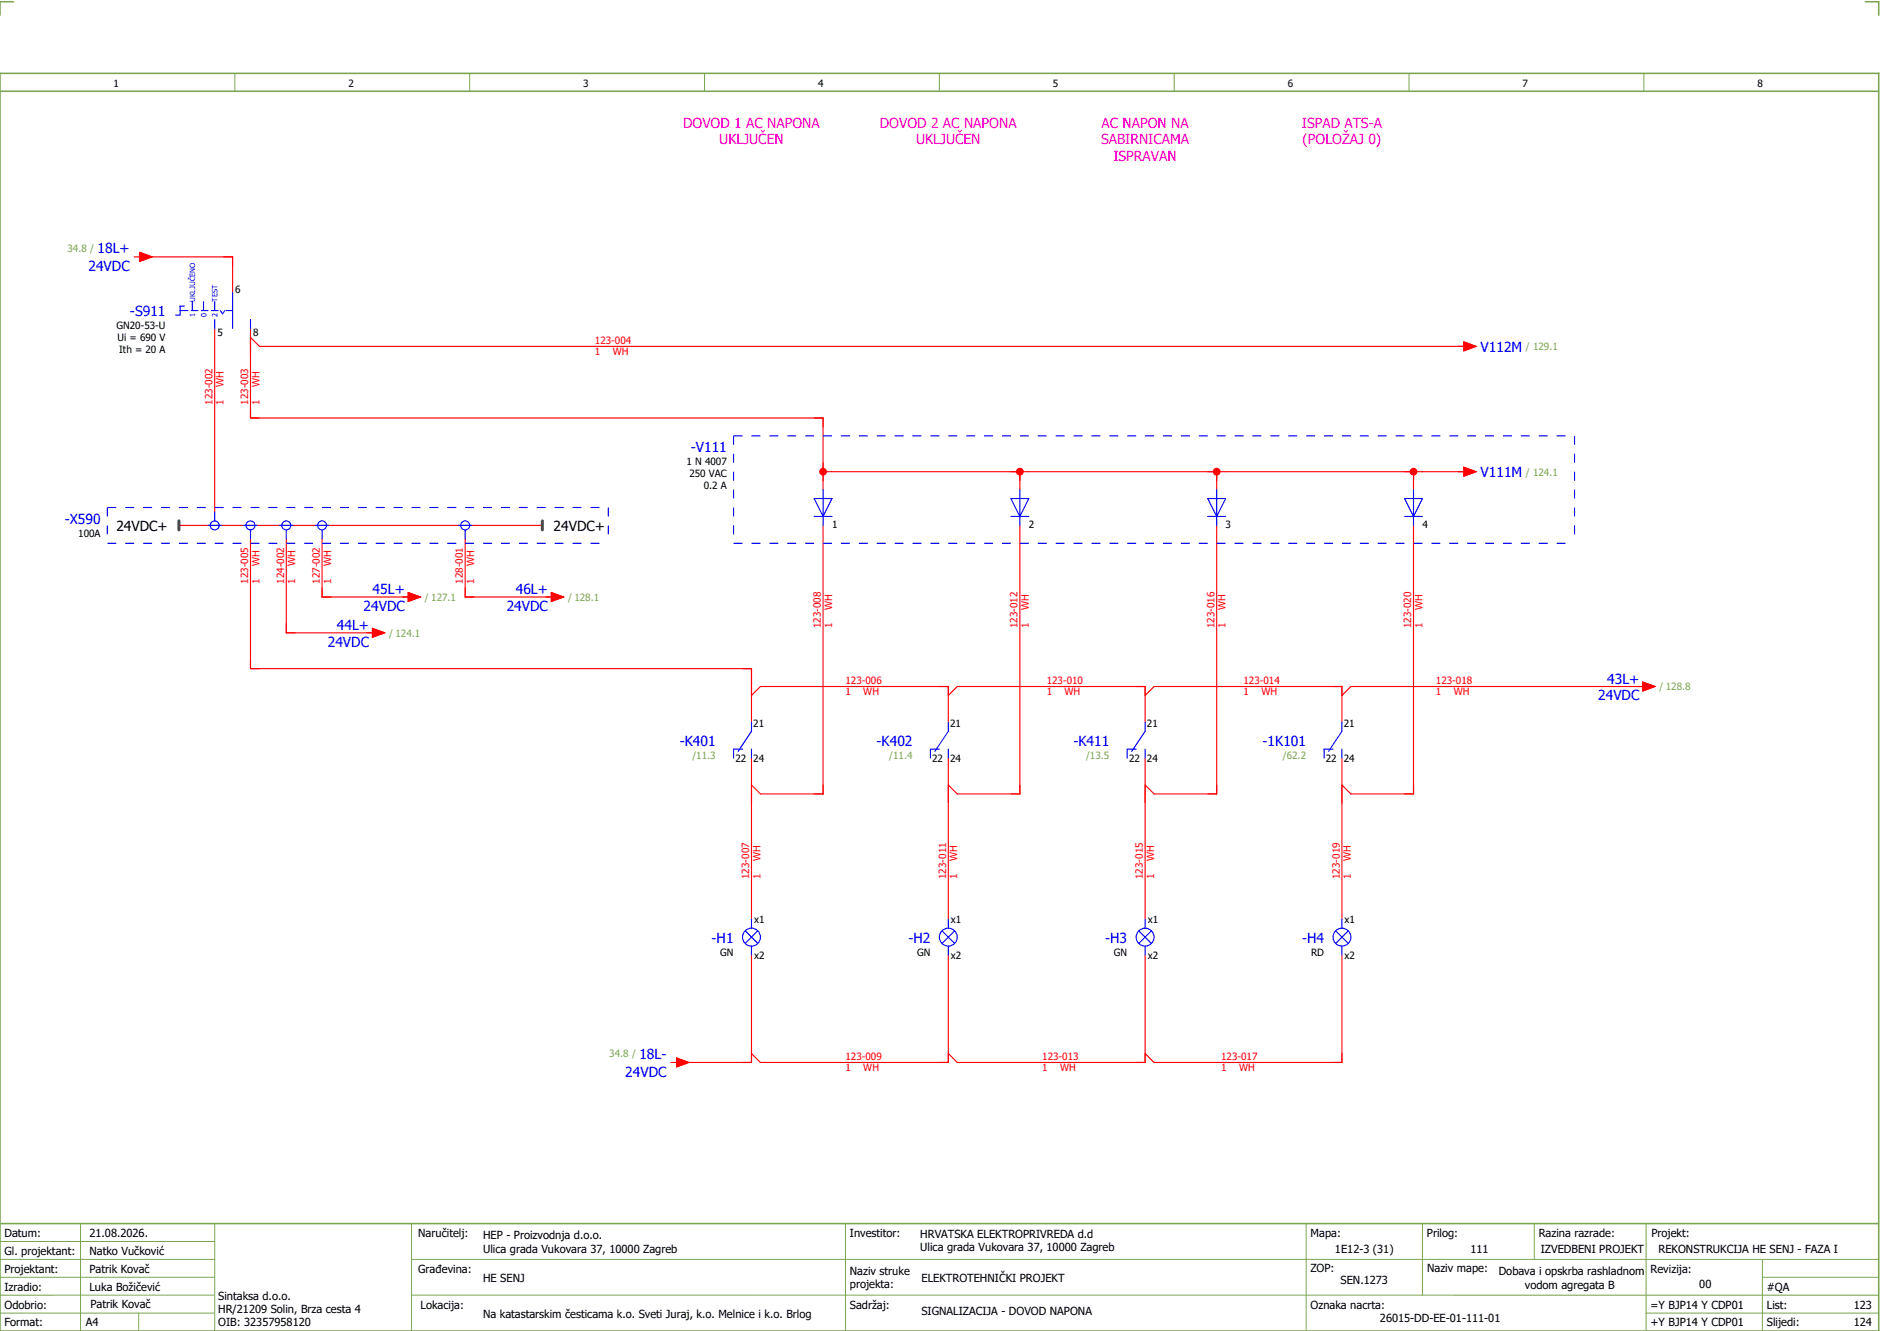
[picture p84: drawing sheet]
<svg xmlns="http://www.w3.org/2000/svg" width="421mm" height="297mm" viewBox="0 0 421 297" stroke-linecap="round" stroke-linejoin="round" font-family="sans-serif">
<defs><g id="words">
<g font-size="3.1" fill="#f0f">
<text x="152.7" y="28.5">DOVOD 1 AC NAPONA</text>
<text x="196.7" y="28.5">DOVOD 2 AC NAPONA</text>
<text x="246.2" y="28.5">AC NAPON NA</text>
<text x="291" y="28.5">ISPAD ATS-A</text>
<text x="160.8" y="32.3">UKLJUČEN</text>
<text x="204.8" y="32.3">UKLJUČEN</text>
<text x="246.1" y="32.3">SABIRNICAMA</text>
<text x="291.2" y="32.3">(POLOŽAJ 0)</text>
<text x="248.9" y="36">ISPRAVAN</text>
</g>
<g font-size="3.1" fill="#00f">
<text x="21.8" y="56.6">18L+</text>
<text x="19.8" y="60.6">24VDC</text>
<text x="29.1" y="70.6">-S911</text>
<text x="331" y="78.6">V112M</text>
<text x="154.4" y="101">-V111</text>
<text x="331" y="106.6">V111M</text>
<text x="14.5" y="117">-X590</text>
<text x="81.3" y="136.5">24VDC</text>
<text x="83.3" y="132.8">45L+</text>
<text x="113.3" y="136.5">24VDC</text>
<text x="115.3" y="132.8">46L+</text>
<text x="75.3" y="140.8">44L+</text>
<text x="73.3" y="144.5">24VDC</text>
<text x="359.3" y="152.8">43L+</text>
<text x="357.3" y="156.5">24VDC</text>
<text x="152" y="166.6">-K401</text>
<text x="196" y="166.6">-K402</text>
<text x="240" y="166.6">-K411</text>
<text x="282.3" y="166.6">-1K101</text>
<text x="159.1" y="210.6">-H1</text>
<text x="203.1" y="210.6">-H2</text>
<text x="247.1" y="210.6">-H3</text>
<text x="291.1" y="210.6">-H4</text>
<text x="142.9" y="236.6">18L-</text>
<text x="139.8" y="240.6">24VDC</text>
</g>
<g font-size="3.1">
<text x="26" y="118.6">24VDC+</text>
<text x="123.7" y="118.6">24VDC+</text>
</g>
<g font-size="2.5">
<text x="1" y="276.4">Datum:</text>
<text x="1" y="280.4">Gl. projektant:</text>
<text x="20" y="276.4">21.08.2026.</text>
<text x="20" y="280.4">Natko Vučković</text>
<text x="93.5" y="276.4">Naručitelj:</text>
<text x="108" y="276.9">HEP - Proizvodnja d.o.o.</text>
<text x="108" y="279.9">Ulica grada Vukovara 37, 10000 Zagreb</text>
<text x="190" y="276.4">Investitor:</text>
<text x="205.7" y="276.6">HRVATSKA ELEKTROPRIVREDA d.d</text>
<text x="205.7" y="279.6">Ulica grada Vukovara 37, 10000 Zagreb</text>
<text x="293" y="276.4">Mapa:</text>
<text x="298.4" y="279.9">1E12-3 (31)</text>
<text x="319" y="276.4">Prilog:</text>
<text x="328.7" y="279.9">111</text>
<text x="344" y="276.4">Razina razrade:</text>
<text x="344.4" y="279.9">IZVEDBENI PROJEKT</text>
<text x="369.2" y="276.3">Projekt:</text>
<text x="370.8" y="279.9">REKONSTRUKCIJA HE SENJ - FAZA I</text>
<text x="1" y="284.4">Projektant:</text>
<text x="20" y="284.4">Patrik Kovač</text>
<text x="93.5" y="284.4">Građevina:</text>
<text x="108" y="286.4">HE SENJ</text>
<text x="190" y="284.9">Naziv struke</text>
<text x="190" y="287.9">projekta:</text>
<text x="206" y="286.5">ELEKTROTEHNIČKI PROJEKT</text>
<text x="293" y="284.3">ZOP:</text>
<text x="299.7" y="286.9">SEN.1273</text>
<text x="319" y="284.3">Naziv mape:</text>
<text x="335.1" y="285">Dobava i opskrba rashladnom</text>
<text x="340.9" y="288">vodom agregata B</text>
<text x="369" y="284.4">Revizija:</text>
<text x="379.9" y="287.9">00</text>
<text x="1" y="288.4">Izradio:</text>
<text x="1" y="292.4">Odobrio:</text>
<text x="20" y="288.4">Luka Božičević</text>
<text x="20.2" y="292.3">Patrik Kovač</text>
<text x="48.8" y="290.4">Sintaksa d.o.o.</text>
<text x="48.8" y="293.4">HR/21209 Solin, Brza cesta 4</text>
<text x="94" y="292.4">Lokacija:</text>
<text x="190" y="292.4">Sadržaj:</text>
<text x="206" y="293.9">SIGNALIZACIJA - DOVOD NAPONA</text>
<text x="293" y="292.4">Oznaka nacrta:</text>
<text x="369" y="292.4">=Y BJP14 Y CDP01</text>
<text x="395" y="292.4">List:</text>
<text x="395" y="288.4">#QA</text>
<text x="414.4" y="292.4">123</text>
<text x="1" y="296.4">Format:</text>
<text x="19.2" y="296.4">A4</text>
<text x="48.8" y="296.4">OIB: 32357958120</text>
<text x="108" y="294.4">Na katastarskim česticama k.o. Sveti Juraj, k.o. Melnice i k.o. Brlog</text>
<text x="308.5" y="295.4">26015-DD-EE-01-111-01</text>
<text x="369" y="296.4">+Y BJP14 Y CDP01</text>
<text x="395" y="296.4">Slijedi:</text>
<text x="414.4" y="296.4">124</text>
</g>
<g font-size="2.2">
<text x="25.4" y="19.4">1</text>
<text x="77.9" y="19.4">2</text>
<text x="130.4" y="19.4">3</text>
<text x="182.9" y="19.4">4</text>
<text x="235.4" y="19.4">5</text>
<text x="287.9" y="19.4">6</text>
<text x="340.4" y="19.4">7</text>
<text x="392.9" y="19.4">8</text>
<text x="52.6" y="65.5">6</text>
<text x="26" y="73.5">GN20-53-U</text>
<text x="26.3" y="76.2">Ui = 690 V</text>
<text x="48.6" y="75">5</text>
<text x="56.6" y="75">8</text>
<text x="26.7" y="78.9">Ith = 20 A</text>
<text x="153.5" y="103.9">1 N 4007</text>
<text x="154.1" y="106.6">250 VAC</text>
<text x="157.3" y="109.3">0.2 A</text>
<text x="17.5" y="119.9">100A</text>
<text x="186" y="117.9">1</text>
<text x="230" y="117.9">2</text>
<text x="274" y="117.9">3</text>
<text x="318" y="117.9">4</text>
<text x="168.4" y="162.3">21</text>
<text x="212.4" y="162.3">21</text>
<text x="256.4" y="162.3">21</text>
<text x="300.4" y="162.3">21</text>
<text x="164.4" y="170.2">22</text>
<text x="168.4" y="170.2">24</text>
<text x="208.4" y="170.2">22</text>
<text x="212.4" y="170.2">24</text>
<text x="252.4" y="170.2">22</text>
<text x="256.4" y="170.2">24</text>
<text x="296.4" y="170.2">22</text>
<text x="300.4" y="170.2">24</text>
<text x="168.6" y="206.3">x1</text>
<text x="212.6" y="206.3">x1</text>
<text x="256.6" y="206.3">x1</text>
<text x="300.6" y="206.3">x1</text>
<text x="161" y="213.5">GN</text>
<text x="168.6" y="214.2">x2</text>
<text x="205" y="213.5">GN</text>
<text x="212.6" y="214.2">x2</text>
<text x="249" y="213.5">GN</text>
<text x="256.6" y="214.2">x2</text>
<text x="293.1" y="213.5">RD</text>
<text x="300.6" y="214.2">x2</text>
</g>
<g font-size="2.2" fill="#7ca552">
<text x="15.1" y="56.3">34.8 /</text>
<text x="341.1" y="78.3">/ 129.1</text>
<text x="341.1" y="106.3">/ 124.1</text>
<text x="95" y="134.3">/ 127.1</text>
<text x="127" y="134.3">/ 128.1</text>
<text x="87" y="142.3">/ 124.1</text>
<text x="371" y="154.3">/ 128.8</text>
<text x="154.8" y="169.5">/11.3</text>
<text x="198.8" y="169.5">/11.4</text>
<text x="242.8" y="169.5">/13.5</text>
<text x="286.8" y="169.5">/62.2</text>
<text x="136.2" y="236.3">34.8 /</text>
</g>
<g font-size="2.2" fill="#f00">
<text x="133" y="76.9">123-004</text>
<text x="133" y="79.4">1</text>
<text x="137" y="79.4">WH</text>
<text x="50" y="86.4" transform="rotate(-90 50 86.4)">WH</text>
<text x="58" y="86.4" transform="rotate(-90 58 86.4)">WH</text>
<text x="47.5" y="90.4" transform="rotate(-90 47.5 90.4)">123-002</text>
<text x="50" y="90.4" transform="rotate(-90 50 90.4)">1</text>
<text x="55.5" y="90.4" transform="rotate(-90 55.5 90.4)">123-003</text>
<text x="58" y="90.4" transform="rotate(-90 58 90.4)">1</text>
<text x="55.5" y="130.4" transform="rotate(-90 55.5 130.4)">123-005</text>
<text x="58" y="130.4" transform="rotate(-90 58 130.4)">1</text>
<text x="58" y="126.4" transform="rotate(-90 58 126.4)">WH</text>
<text x="63.5" y="130.4" transform="rotate(-90 63.5 130.4)">124-002</text>
<text x="66" y="130.4" transform="rotate(-90 66 130.4)">1</text>
<text x="66" y="126.4" transform="rotate(-90 66 126.4)">WH</text>
<text x="71.5" y="130.4" transform="rotate(-90 71.5 130.4)">127-002</text>
<text x="74" y="130.4" transform="rotate(-90 74 130.4)">1</text>
<text x="74" y="126.4" transform="rotate(-90 74 126.4)">WH</text>
<text x="103.5" y="130.4" transform="rotate(-90 103.5 130.4)">128-001</text>
<text x="106" y="130.4" transform="rotate(-90 106 130.4)">1</text>
<text x="106" y="126.4" transform="rotate(-90 106 126.4)">WH</text>
<text x="186" y="136.4" transform="rotate(-90 186 136.4)">WH</text>
<text x="230" y="136.4" transform="rotate(-90 230 136.4)">WH</text>
<text x="274" y="136.4" transform="rotate(-90 274 136.4)">WH</text>
<text x="318" y="136.4" transform="rotate(-90 318 136.4)">WH</text>
<text x="183.5" y="140.4" transform="rotate(-90 183.5 140.4)">123-008</text>
<text x="186" y="140.4" transform="rotate(-90 186 140.4)">1</text>
<text x="227.5" y="140.4" transform="rotate(-90 227.5 140.4)">123-012</text>
<text x="230" y="140.4" transform="rotate(-90 230 140.4)">1</text>
<text x="271.5" y="140.4" transform="rotate(-90 271.5 140.4)">123-016</text>
<text x="274" y="140.4" transform="rotate(-90 274 140.4)">1</text>
<text x="315.5" y="140.4" transform="rotate(-90 315.5 140.4)">123-020</text>
<text x="318" y="140.4" transform="rotate(-90 318 140.4)">1</text>
<text x="189" y="152.9">123-006</text>
<text x="189" y="155.4">1</text>
<text x="193" y="155.4">WH</text>
<text x="234" y="152.9">123-010</text>
<text x="234" y="155.4">1</text>
<text x="238" y="155.4">WH</text>
<text x="278" y="152.9">123-014</text>
<text x="278" y="155.4">1</text>
<text x="282" y="155.4">WH</text>
<text x="321" y="152.9">123-018</text>
<text x="321" y="155.4">1</text>
<text x="325" y="155.4">WH</text>
<text x="167.5" y="196.4" transform="rotate(-90 167.5 196.4)">123-007</text>
<text x="170" y="196.4" transform="rotate(-90 170 196.4)">1</text>
<text x="170" y="192.4" transform="rotate(-90 170 192.4)">WH</text>
<text x="211.5" y="196.4" transform="rotate(-90 211.5 196.4)">123-011</text>
<text x="214" y="196.4" transform="rotate(-90 214 196.4)">1</text>
<text x="214" y="192.4" transform="rotate(-90 214 192.4)">WH</text>
<text x="255.5" y="196.4" transform="rotate(-90 255.5 196.4)">123-015</text>
<text x="258" y="196.4" transform="rotate(-90 258 196.4)">1</text>
<text x="258" y="192.4" transform="rotate(-90 258 192.4)">WH</text>
<text x="299.5" y="196.4" transform="rotate(-90 299.5 196.4)">123-019</text>
<text x="302" y="196.4" transform="rotate(-90 302 196.4)">1</text>
<text x="302" y="192.4" transform="rotate(-90 302 192.4)">WH</text>
<text x="189" y="236.9">123-009</text>
<text x="189" y="239.4">1</text>
<text x="193" y="239.4">WH</text>
<text x="233" y="236.9">123-013</text>
<text x="233" y="239.4">1</text>
<text x="237" y="239.4">WH</text>
<text x="273" y="236.9">123-017</text>
<text x="273" y="239.4">1</text>
<text x="277" y="239.4">WH</text>
</g>
<g font-size="1.6" fill="#00f">
<text x="43.6" y="70.8" transform="rotate(-90 43.6 70.8)">1</text>
<text x="43.6" y="67.4" transform="rotate(-90 43.6 67.4)">UKLJUČENO</text>
<text x="46.1" y="70.8" transform="rotate(-90 46.1 70.8)">0</text>
<text x="48.6" y="70.8" transform="rotate(-90 48.6 70.8)">2</text>
<text x="48.6" y="67.4" transform="rotate(-90 48.6 67.4)">TEST</text>
</g>
</g></defs>
<path d="M0 16.4h420v281h-420zM3 .4h-3v3M417 .4h3v3M0 20.4h420M0 273.4h420" fill="none" stroke="#7ca552" stroke-width=".35"/>
<g fill="none" stroke="#7ca552" stroke-width=".22">
<path d="M52.5 16.4v4M105 16.4v4M157.5 16.4v4M210 16.4v4M262.5 16.4v4M315 16.4v4M367.5 16.4v4M0 277.4h48M18 273.4v24M48 273.4v24M92 273.4v24M189 273.4v24"/>
<path d="M292 273.4v23.8M318 273.4v16M343 273.4v8M368 273.4v23.8M0 281.4h48M0 285.4h47.8M0 293.4h47.8M31 293.4v4M47.8 289.4h-47.8M92 281.4h328M92 289.4h328M368 293.4h52"/>
<path d="M394 285.4h26M394 281.4v15.8"/>
</g>
<g fill="none" stroke="#f00" stroke-width=".25">
<path d="M32 57.4h20v8M48 73.4v41M56 73.4v20h128v16M58 77.4h270M40 117.4h81.3M184 117.4v60h-14M184 105.4h44v4M228 117.4v60h-14M230 105.4h42v4M272 117.4v60h-14M274 105.4h42v4M316 117.4v60h-14"/>
<path d="M318 105.4h10M56 120.4v29h112v12M64 120.4v21h20M72 120.4v13h20M104 120.4v13h20M170 153.4h42v8M214 153.4h42v8M258 153.4h42v8M302 153.4h66M168 169.4v36M212 169.4v36M256 169.4v36"/>
<path d="M300 169.4v36M168 213.4v24h-16M212 213.4v24h-42l-2-2M256 213.4v24h-42M300 213.4v24h-42"/>
</g>
<circle cx="184" cy="105.4" r=".87" fill="#f00"/>
<path d="M226 105.4h4M228 105.4v2" fill="none" stroke="#f00" stroke-width=".25"/>
<circle cx="228" cy="105.4" r=".88" fill="#f00"/>
<path d="M270 105.4h4M272 105.4v2" fill="none" stroke="#f00" stroke-width=".25"/>
<circle cx="272" cy="105.4" r=".88" fill="#f00"/>
<path d="M314 105.4h4M316 105.4v2M210 237.4h2v-2l2 2M254 237.4h2v-2l2 2" fill="none" stroke="#f00" stroke-width=".25"/>
<circle cx="316" cy="105.4" r=".87" fill="#f00"/>
<g fill="none" stroke="#f00" stroke-width=".25">
<path d="M30 57.4h1.3M31.3 56.4l2.7 1-2.7 1zM50 57.4h2v2M58 77.4l-2-2v4M326 77.4h1.3M327.3 76.4l2.7 1-2.7 1zM56 91.4v2h2M326 105.4h1.3M327.3 104.4l2.7 1-2.7 1zM64 139.4v2h2M72 131.4v2h2M90 133.4h1.2"/>
<path d="M91.2 132.4l2.8 1-2.8 1zM104 131.4v2h2M122 133.4h1.2M123.2 132.4l2.8 1-2.8 1zM56 147.4v2h2M82 141.4h1.2M83.2 140.4l2.8 1-2.8 1zM166 149.4h2v6l2-2M210 153.4h2v2l2-2M254 153.4h2v2l2-2M298 153.4h2v2l2-2M366 153.4h1.2"/>
<path d="M367.2 152.4l2.8 1-2.8 1zM170 177.4l-2-2v4M184 175.4v2h-2M214 177.4l-2-2v4M228 175.4v2h-2M258 177.4l-2-2v4M272 175.4v2h-2M302 177.4l-2-2v4M316 175.4v2h-2M150 237.4h1.2M151.2 236.4l2.8 1-2.8 1zM300 235.4v2h-2"/>
</g>
<path d="M40 116.4v2M121.3 116.4v2" fill="none" stroke="#7f3f3f" stroke-width=".7"/>
<g fill="none" stroke="#00f" stroke-width=".25">
<path d="M40.2 69.4h1.8M41.2 68.4h-1v2h-.9M42.7 69.4h1.5M43 67.4v2M45 69.4h1.5M45.5 67.4v2M47.2 69.4h1.6M48 67.4v2M48 71.4v2M49.2 69.4l.6 .7 .5-.7M50.5 69.4h1.5M52 65.4v8"/>
<path d="M56 71.4v2M46.5 117.4h3M48 114.4v2M54.5 117.4h3M56 118.4v2M62.5 117.4h3M64 118.4v2M70.5 117.4h3M72 118.4v2M102.5 117.4h3M104 118.4v2M182 111.4h4l-2 4z"/>
<path d="M182 115.4h4M184 109.4v8M226 115.4h4M226 111.4h4l-2 4zM228 109.4v8M270 115.4h4M270 111.4h4l-2 4zM272 109.4v8M314 115.4h4M314 111.4h4l-2 4zM316 109.4v8M166 167.4h-2v2"/>
<path d="M168 167.4v2M168 161.4v2l-3 4.5M210 167.4h-2v2M212 167.4v2M212 161.4v2l-3 4.5M254 167.4h-2v2M256 167.4v2M256 161.4v2l-3 4.5M298 167.4h-2v2M300 167.4v2M300 161.4v2l-3 4.5M166.6 208l2.8 2.8"/>
<path d="M168 205.4v2M168 211.4v2M169.4 208l-2.8 2.8M210.6 208l2.8 2.8M212 205.4v2M212 211.4v2M213.4 208l-2.8 2.8M254.6 208l2.8 2.8M256 205.4v2M256 211.4v2M257.4 208l-2.8 2.8M298.6 208l2.8 2.8"/>
<path d="M300 205.4v2M300 211.4v2M301.4 208l-2.8 2.8"/>
<circle cx="48" cy="117.4" r="1"/>
<circle cx="56" cy="117.4" r="1"/>
<circle cx="64" cy="117.4" r="1"/>
<circle cx="72" cy="117.4" r="1"/>
<circle cx="104" cy="117.4" r="1"/>
<circle cx="168" cy="209.4" r="2"/>
<circle cx="212" cy="209.4" r="2"/>
<circle cx="256" cy="209.4" r="2"/>
<circle cx="300" cy="209.4" r="2"/>
</g>
<path d="M164 97.4h188M164 97.4v24M352 97.4v24M24 113.4h112M24 113.4v8M136 113.4v8M24 121.4h112M164 121.4h188" fill="none" stroke="#00f" stroke-width=".25" stroke-dasharray="2 2" stroke-linecap="butt"/>
<g fill="#f00" stroke="#f00" stroke-width=".22">
<path d="M31.3 56.4l2.7 1-2.7 1z"/>
<path d="M151.2 236.4l2.8 1-2.8 1z"/>
<path d="M327.3 104.4l2.7 1-2.7 1z"/>
<path d="M367.2 152.4l2.8 1-2.8 1z"/>
<path d="M83.2 140.4l2.8 1-2.8 1z"/>
<path d="M91.2 132.4l2.8 1-2.8 1z"/>
<path d="M123.2 132.4l2.8 1-2.8 1z"/>
<path d="M327.3 76.4l2.7 1-2.7 1z"/>
</g>
<use href="#words"/>
</svg>
